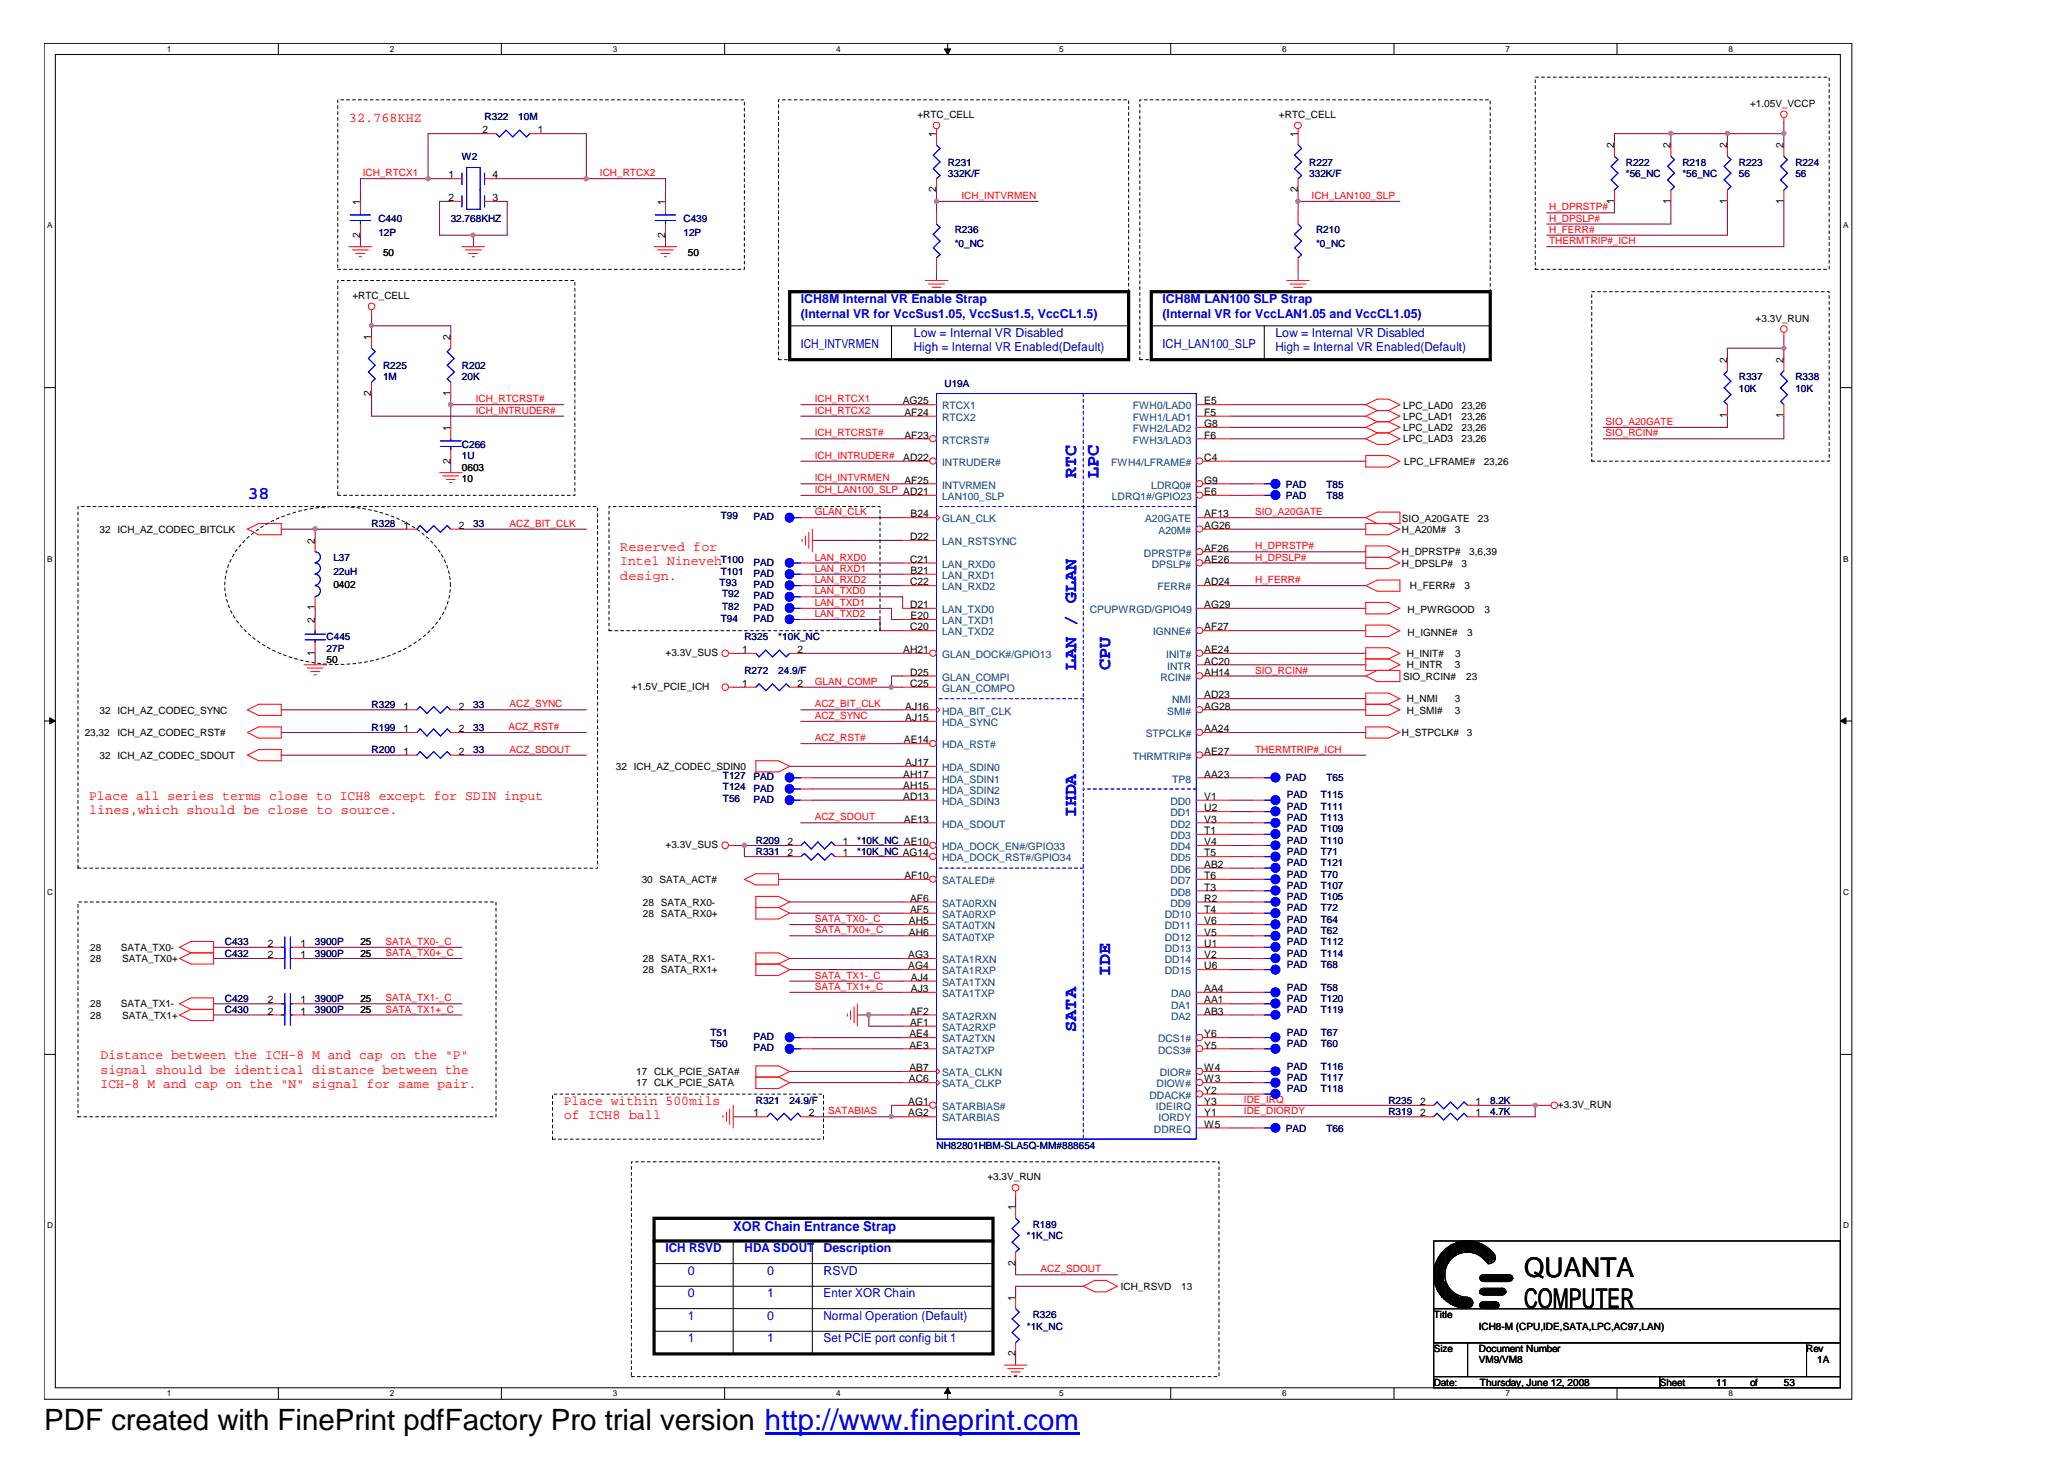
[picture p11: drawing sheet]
<svg xmlns="http://www.w3.org/2000/svg" width="297mm" height="210mm" viewBox="0 0 297 210" stroke-linecap="round" stroke-linejoin="round" font-family="sans-serif">
<defs><g id="words">
<text font-size="4.2" x="6.3" y="205.7">PDF created with FinePrint pdfFactory Pro trial version http://www.fineprint.com</text>
<g font-size="3.9">
<text x="219.3" y="183.7">QUANTA</text>
<text x="219.3" y="188.1">COMPUTER</text>
</g>
<g font-size="2.6" fill="#00f">
<text x="35.6" y="71.7">38</text>
<text x="154.9" y="68.8" transform="rotate(-90 154.9 68.8)">RTC</text>
<text x="158.1" y="68.8" transform="rotate(-90 158.1 68.8)">LPC</text>
<text x="154.9" y="96.4" transform="rotate(-90 154.9 96.4)">LAN / GLAN</text>
<text x="159.7" y="96.4" transform="rotate(-90 159.7 96.4)">CPU</text>
<text x="154.9" y="117.6" transform="rotate(-90 154.9 117.6)">IHDA</text>
<text x="159.7" y="140.3" transform="rotate(-90 159.7 140.3)">IDE</text>
<text x="154.9" y="148.5" transform="rotate(-90 154.9 148.5)">SATA</text>
</g>
<g font-size="1.9" fill="#f00">
<text x="50.2" y="17.5">32.768KHZ</text>
<text x="89.2" y="79.3">Reserved for</text>
<text x="89.2" y="81.3">Intel Nineveh</text>
<text x="89.2" y="83.4">design.</text>
<text x="12.8" y="115">Place all series terms close to ICH8 except for SDIN input</text>
<text x="12.8" y="117.1">lines,which should be close to source.</text>
<text x="14.5" y="152.4">Distance between the ICH-8 M and cap on the &quot;P&quot;</text>
<text x="14.5" y="154.5">signal should be identical distance between the</text>
<text x="14.5" y="156.6">ICH-8 M and cap on the &quot;N&quot; signal for same pair.</text>
<text x="81.1" y="158.9">Place within 500mils</text>
<text x="81.1" y="161">of ICH8 ball</text>
</g>
<text font-size="1.9" fill="#00f" x="105.5" y="177.1">XOR Chain Entrance Strap</text>
<g font-size="1.8" fill="#00f">
<text x="115.2" y="43.6">ICH8M Internal VR Enable Strap</text>
<text x="115.2" y="45.7">(Internal VR for VccSus1.05, VccSus1.5, VccCL1.5)</text>
<text x="167.3" y="43.6">ICH8M LAN100 SLP Strap</text>
<text x="167.3" y="45.7">(Internal VR for VccLAN1.05 and VccCL1.05)</text>
<text x="115.2" y="50.1">ICH_INTVRMEN</text>
<text x="131.5" y="48.5">Low = Internal VR Disabled</text>
<text x="131.5" y="50.5">High = Internal VR Enabled(Default)</text>
<text x="167.3" y="50.1">ICH_LAN100_SLP</text>
<text x="183.5" y="48.5">Low = Internal VR Disabled</text>
<text x="183.5" y="50.5">High = Internal VR Enabled(Default)</text>
<text x="95.8" y="180.2">ICH RSVD</text>
<text x="99" y="183.4">0</text>
<text x="107.1" y="180.2">HDA SDOUT</text>
<text x="110.4" y="183.4">0</text>
<text x="118.5" y="180.2">Description</text>
<text x="118.5" y="183.4">RSVD</text>
<text x="99" y="186.7">0</text>
<text x="99" y="189.9">1</text>
<text x="110.4" y="189.9">0</text>
<text x="110.4" y="186.7">1</text>
<text x="118.5" y="186.7">Enter XOR Chain</text>
<text x="118.5" y="189.9">Normal Operation (Default)</text>
<text x="99" y="193.1">1</text>
<text x="110.4" y="193.1">1</text>
<text x="118.5" y="193.1">Set PCIE port config bit 1</text>
</g>
<g font-size="1.5">
<text x="69.4" y="19.2">2</text>
<text x="77.4" y="19.2">1</text>
<text x="134.7" y="19.7" transform="rotate(-90 134.7 19.7)">1</text>
<text x="186.7" y="19.7" transform="rotate(-90 186.7 19.7)">1</text>
<text x="232.2" y="21.4" transform="rotate(-90 232.2 21.4)">2</text>
<text x="240.4" y="21.4" transform="rotate(-90 240.4 21.4)">2</text>
<text x="248.5" y="21.4" transform="rotate(-90 248.5 21.4)">2</text>
<text x="256.6" y="21.4" transform="rotate(-90 256.6 21.4)">2</text>
<text x="51.8" y="29.5" transform="rotate(-90 51.8 29.5)">1</text>
<text x="64.5" y="25.7">1</text>
<text x="64.5" y="28.9">2</text>
<text x="70.9" y="25.7">4</text>
<text x="70.9" y="28.9">3</text>
<text x="95.7" y="29.5" transform="rotate(-90 95.7 29.5)">1</text>
<text x="134.7" y="27.7" transform="rotate(-90 134.7 27.7)">2</text>
<text x="186.7" y="27.7" transform="rotate(-90 186.7 27.7)">2</text>
<text x="232.2" y="29.3" transform="rotate(-90 232.2 29.3)">1</text>
<text x="240.4" y="29.3" transform="rotate(-90 240.4 29.3)">1</text>
<text x="248.5" y="29.3" transform="rotate(-90 248.5 29.3)">1</text>
<text x="256.6" y="29.3" transform="rotate(-90 256.6 29.3)">1</text>
<text x="51.8" y="34.2" transform="rotate(-90 51.8 34.2)">2</text>
<text x="95.7" y="34.2" transform="rotate(-90 95.7 34.2)">2</text>
<text x="53.4" y="49" transform="rotate(-90 53.4 49)">1</text>
<text x="64.8" y="49" transform="rotate(-90 64.8 49)">2</text>
<text x="248.5" y="52.2" transform="rotate(-90 248.5 52.2)">2</text>
<text x="256.6" y="52.2" transform="rotate(-90 256.6 52.2)">2</text>
<text x="53.4" y="57" transform="rotate(-90 53.4 57)">2</text>
<text x="64.8" y="57" transform="rotate(-90 64.8 57)">1</text>
<text x="129.9" y="58.2">AG25</text>
<text x="130.1" y="59.8">AF24</text>
<text x="173.3" y="58.2">E5</text>
<text x="173.3" y="59.8">F5</text>
<text x="64.8" y="62" transform="rotate(-90 64.8 62)">1</text>
<text x="130.1" y="63.1">AF23</text>
<text x="173.3" y="61.4">G8</text>
<text x="173.3" y="63.1">F6</text>
<text x="248.5" y="60.2" transform="rotate(-90 248.5 60.2)">1</text>
<text x="256.6" y="60.2" transform="rotate(-90 256.6 60.2)">1</text>
<text x="64.8" y="66.7" transform="rotate(-90 64.8 66.7)">2</text>
<text x="130" y="66.3">AD22</text>
<text x="130.1" y="69.6">AF25</text>
<text x="173.3" y="66.3">C4</text>
<text x="173.3" y="69.6">G9</text>
<text x="173.3" y="71.2">E6</text>
<text x="58" y="76.1">1</text>
<text x="66" y="76.1">2</text>
<text x="130.9" y="77.7">D22</text>
<text x="131" y="74.4">B24</text>
<text x="173.3" y="74.4">AF13</text>
<text x="173.3" y="76.1">AG26</text>
<text x="45.3" y="78.2" transform="rotate(-90 45.3 78.2)">2</text>
<text x="130.9" y="81">C21</text>
<text x="131" y="82.6">B21</text>
<text x="173.3" y="81">AE26</text>
<text x="173.3" y="79.3">AF26</text>
<text x="45.3" y="89.6" transform="rotate(-90 45.3 89.6)">2</text>
<text x="45.3" y="87.8" transform="rotate(-90 45.3 87.8)">1</text>
<text x="130.9" y="84.2">C22</text>
<text x="130.9" y="87.5">D21</text>
<text x="131" y="89.1">E20</text>
<text x="173.3" y="84.2">AD24</text>
<text x="173.3" y="87.5">AG29</text>
<text x="45.3" y="94.3" transform="rotate(-90 45.3 94.3)">1</text>
<text x="106.8" y="94">1</text>
<text x="114.8" y="94">2</text>
<text x="130" y="94">AH21</text>
<text x="130.9" y="90.7">C20</text>
<text x="173.3" y="90.7">AF27</text>
<text x="173.3" y="94">AE24</text>
<text x="173.3" y="95.6">AC20</text>
<text x="106.8" y="98.8">1</text>
<text x="114.8" y="98.8">2</text>
<text x="130.9" y="98.8">C25</text>
<text x="130.9" y="97.2">D25</text>
<text x="173.3" y="100.5">AD23</text>
<text x="173.3" y="97.2">AH14</text>
<text x="58" y="105.3">1</text>
<text x="58" y="102.1">1</text>
<text x="66" y="105.3">2</text>
<text x="66" y="102.1">2</text>
<text x="130" y="106.9">AE14</text>
<text x="130.3" y="102.1">AJ16</text>
<text x="130.3" y="103.7">AJ15</text>
<text x="173.3" y="102.1">AG28</text>
<text x="173.3" y="105.3">AA24</text>
<text x="58" y="108.6">1</text>
<text x="66" y="108.6">2</text>
<text x="130" y="111.9">AH17</text>
<text x="130" y="113.5">AH15</text>
<text x="130.3" y="110.2">AJ17</text>
<text x="173.3" y="111.9">AA23</text>
<text x="173.3" y="108.6">AE27</text>
<text x="130" y="115.1">AD13</text>
<text x="130" y="118.3">AE13</text>
<text x="173.3" y="115.1">V1</text>
<text x="173.3" y="116.7">U2</text>
<text x="173.3" y="118.3">V3</text>
<text x="173.3" y="120">T1</text>
<text x="113.3" y="123.2">2</text>
<text x="113.3" y="121.6">2</text>
<text x="121.3" y="123.2">1</text>
<text x="121.3" y="121.6">1</text>
<text x="173.3" y="121.6">V4</text>
<text x="173.3" y="123.2">T5</text>
<text x="173.3" y="124.9">AB2</text>
<text x="130.1" y="126.5">AF10</text>
<text x="130.9" y="129.7">AF6</text>
<text x="130.9" y="131.3">AF5</text>
<text x="173.3" y="126.5">T6</text>
<text x="173.3" y="128.1">T3</text>
<text x="173.3" y="129.7">R2</text>
<text x="173.3" y="131.3">T4</text>
<text x="38.5" y="136.2">2</text>
<text x="38.5" y="137.9">2</text>
<text x="43.2" y="136.2">1</text>
<text x="43.2" y="137.9">1</text>
<text x="130.7" y="137.9">AG3</text>
<text x="130.8" y="133">AH5</text>
<text x="130.8" y="134.6">AH6</text>
<text x="173.3" y="133">V6</text>
<text x="173.3" y="134.6">V5</text>
<text x="173.3" y="136.2">U1</text>
<text x="173.3" y="137.9">V2</text>
<text x="130.7" y="139.5">AG4</text>
<text x="131.1" y="141.1">AJ4</text>
<text x="131.1" y="142.7">AJ3</text>
<text x="173.3" y="139.5">U6</text>
<text x="173.3" y="142.7">AA4</text>
<text x="38.5" y="144.4">2</text>
<text x="38.5" y="146">2</text>
<text x="43.2" y="144.4">1</text>
<text x="43.2" y="146">1</text>
<text x="130.9" y="149.2">AE4</text>
<text x="130.9" y="146">AF2</text>
<text x="130.9" y="147.6">AF1</text>
<text x="173.3" y="144.4">AA1</text>
<text x="173.3" y="146">AB3</text>
<text x="173.3" y="149.2">Y6</text>
<text x="130.8" y="155.7">AC6</text>
<text x="130.9" y="154.1">AB7</text>
<text x="130.9" y="150.8">AE3</text>
<text x="173.3" y="150.8">Y5</text>
<text x="173.3" y="155.7">W3</text>
<text x="173.3" y="154.1">W4</text>
<text x="108.4" y="160.6">1</text>
<text x="116.4" y="160.6">2</text>
<text x="130.7" y="159">AG1</text>
<text x="130.7" y="160.6">AG2</text>
<text x="173.3" y="160.6">Y1</text>
<text x="173.3" y="159">Y3</text>
<text x="173.3" y="157.4">Y2</text>
<text x="204.3" y="159">2</text>
<text x="204.3" y="160.6">2</text>
<text x="212.3" y="159">1</text>
<text x="212.3" y="160.6">1</text>
<text x="173.3" y="162.2">W5</text>
<text x="146.1" y="174.1" transform="rotate(-90 146.1 174.1)">1</text>
<text x="146.1" y="182.1" transform="rotate(-90 146.1 182.1)">2</text>
<text x="146.1" y="187.1" transform="rotate(-90 146.1 187.1)">1</text>
<text x="146.1" y="195.1" transform="rotate(-90 146.1 195.1)">2</text>
</g>
<g font-size="1.5" fill="#004080">
<text x="135.6" y="58.9">RTCX1</text>
<text x="163" y="58.9">FWH0/LAD0</text>
<text x="135.6" y="60.6">RTCX2</text>
<text x="135.6" y="63.8">RTCRST#</text>
<text x="163" y="60.6">FWH1/LAD1</text>
<text x="163" y="62.2">FWH2/LAD2</text>
<text x="163" y="63.8">FWH3/LAD3</text>
<text x="135.6" y="70.3">INTVRMEN</text>
<text x="135.6" y="67">INTRUDER#</text>
<text x="135.6" y="71.9">LAN100_SLP</text>
<text x="159.9" y="67">FWH4/LFRAME#</text>
<text x="160" y="71.9">LDRQ1#/GPIO23</text>
<text x="165.7" y="70.3">LDRQ0#</text>
<text x="135.6" y="75.2">GLAN_CLK</text>
<text x="164.8" y="75.2">A20GATE</text>
<text x="166.7" y="76.8">A20M#</text>
<text x="135.6" y="78.4">LAN_RSTSYNC</text>
<text x="135.6" y="81.7">LAN_RXD0</text>
<text x="135.6" y="83.3">LAN_RXD1</text>
<text x="164.6" y="80.1">DPRSTP#</text>
<text x="165.7" y="81.7">DPSLP#</text>
<text x="135.6" y="84.9">LAN_RXD2</text>
<text x="135.6" y="88.2">LAN_TXD0</text>
<text x="135.6" y="89.8">LAN_TXD1</text>
<text x="156.8" y="88.2">CPUPWRGD/GPIO49</text>
<text x="166.5" y="84.9">FERR#</text>
<text x="135.6" y="91.4">LAN_TXD2</text>
<text x="135.6" y="94.7">GLAN_DOCK#/GPIO13</text>
<text x="165.9" y="91.4">IGNNE#</text>
<text x="167.8" y="94.7">INIT#</text>
<text x="135.6" y="99.5">GLAN_COMPO</text>
<text x="135.6" y="97.9">GLAN_COMPI</text>
<text x="167" y="97.9">RCIN#</text>
<text x="167.9" y="96.3">INTR</text>
<text x="168.7" y="101.2">NMI</text>
<text x="135.6" y="102.8">HDA_BIT_CLK</text>
<text x="135.6" y="104.5">HDA_SYNC</text>
<text x="135.6" y="107.7">HDA_RST#</text>
<text x="164.8" y="106.1">STPCLK#</text>
<text x="167.9" y="102.8">SMI#</text>
<text x="135.6" y="110.9">HDA_SDIN0</text>
<text x="135.6" y="112.6">HDA_SDIN1</text>
<text x="163" y="109.3">THRMTRIP#</text>
<text x="168.7" y="112.6">TP8</text>
<text x="135.6" y="114.2">HDA_SDIN2</text>
<text x="135.6" y="119.1">HDA_SDOUT</text>
<text x="135.6" y="115.8">HDA_SDIN3</text>
<text x="168.4" y="115.8">DD0</text>
<text x="168.4" y="117.4">DD1</text>
<text x="168.4" y="119.1">DD2</text>
<text x="135.6" y="122.3">HDA_DOCK_EN#/GPIO33</text>
<text x="135.6" y="123.9">HDA_DOCK_RST#/GPIO34</text>
<text x="168.4" y="120.7">DD3</text>
<text x="168.4" y="122.3">DD4</text>
<text x="168.4" y="123.9">DD5</text>
<text x="168.4" y="125.6">DD6</text>
<text x="135.6" y="127.2">SATALED#</text>
<text x="135.6" y="130.4">SATA0RXN</text>
<text x="168.4" y="127.2">DD7</text>
<text x="168.4" y="128.8">DD8</text>
<text x="168.4" y="130.4">DD9</text>
<text x="135.6" y="132.1">SATA0RXP</text>
<text x="135.6" y="133.7">SATA0TXN</text>
<text x="135.6" y="135.3">SATA0TXP</text>
<text x="167.6" y="132.1">DD10</text>
<text x="167.6" y="133.7">DD11</text>
<text x="167.6" y="135.3">DD12</text>
<text x="167.6" y="137">DD13</text>
<text x="135.6" y="138.6">SATA1RXN</text>
<text x="135.6" y="140.2">SATA1RXP</text>
<text x="135.6" y="141.8">SATA1TXN</text>
<text x="135.6" y="143.4">SATA1TXP</text>
<text x="167.6" y="138.6">DD14</text>
<text x="167.6" y="140.2">DD15</text>
<text x="168.5" y="143.4">DA0</text>
<text x="135.6" y="150">SATA2TXN</text>
<text x="135.6" y="146.7">SATA2RXN</text>
<text x="135.6" y="148.3">SATA2RXP</text>
<text x="166.6" y="150">DCS1#</text>
<text x="168.5" y="145.1">DA1</text>
<text x="168.5" y="146.7">DA2</text>
<text x="135.6" y="154.8">SATA_CLKN</text>
<text x="135.6" y="151.6">SATA2TXP</text>
<text x="166.6" y="151.6">DCS3#</text>
<text x="166.9" y="154.8">DIOR#</text>
<text x="135.6" y="156.4">SATA_CLKP</text>
<text x="135.6" y="159.7">SATARBIAS#</text>
<text x="135.6" y="161.3">SATARBIAS</text>
<text x="165.4" y="158.1">DDACK#</text>
<text x="166.3" y="159.7">IDEIRQ</text>
<text x="166.4" y="156.4">DIOW#</text>
<text x="166.7" y="161.3">IORDY</text>
<text x="166" y="163">DDREQ</text>
</g>
<g font-size="1.4" fill="#000080">
<text x="69.7" y="17.3">R322</text>
<text x="74.6" y="17.3">10M</text>
<text x="66.5" y="23">W2</text>
<text x="136.4" y="23.8">R231</text>
<text x="188.4" y="23.8">R227</text>
<text x="233.9" y="23.8">R222</text>
<text x="242.1" y="23.8">R218</text>
<text x="250.2" y="23.8">R223</text>
<text x="258.3" y="23.8">R224</text>
<text x="136.4" y="25.5">332K/F</text>
<text x="188.4" y="25.5">332K/F</text>
<text x="233.9" y="25.5">*56_NC</text>
<text x="242.1" y="25.5">*56_NC</text>
<text x="250.2" y="25.5">56</text>
<text x="258.3" y="25.5">56</text>
<text x="54.4" y="32">C440</text>
<text x="54.4" y="33.9">12P</text>
<text x="64.9" y="32">32.768KHZ</text>
<text x="98.3" y="32">C439</text>
<text x="98.3" y="33.9">12P</text>
<text x="137.4" y="33.6">R236</text>
<text x="137.4" y="35.5">*0_NC</text>
<text x="189.4" y="33.6">R210</text>
<text x="189.4" y="35.5">*0_NC</text>
<text x="55.1" y="53.1">R225</text>
<text x="66.5" y="53.1">R202</text>
<text x="55.1" y="54.7">1M</text>
<text x="66.5" y="54.7">20K</text>
<text x="135.9" y="55.7">U19A</text>
<text x="250.2" y="54.7">R337</text>
<text x="250.2" y="56.4">10K</text>
<text x="258.3" y="54.7">R338</text>
<text x="258.3" y="56.4">10K</text>
<text x="66.5" y="64.5">C266</text>
<text x="66.5" y="66.1">1U</text>
<text x="185" y="70.2">PAD</text>
<text x="185" y="71.8">PAD</text>
<text x="190.8" y="70.2">T85</text>
<text x="190.8" y="71.8">T88</text>
<text x="53.5" y="75.8">R328</text>
<text x="68.1" y="75.8">33</text>
<text x="103.7" y="74.7">T99</text>
<text x="108.4" y="74.9">PAD</text>
<text x="48" y="80.7">L37</text>
<text x="48" y="82.7">22uH</text>
<text x="103.7" y="82.7">T101</text>
<text x="103.7" y="81">T100</text>
<text x="108.4" y="83">PAD</text>
<text x="108.4" y="81.4">PAD</text>
<text x="103.5" y="84.3">T93</text>
<text x="103.7" y="89.5">T94</text>
<text x="103.9" y="85.9">T92</text>
<text x="103.9" y="87.7">T82</text>
<text x="108.4" y="89.5">PAD</text>
<text x="108.4" y="84.6">PAD</text>
<text x="108.4" y="86.2">PAD</text>
<text x="108.4" y="87.9">PAD</text>
<text x="47" y="92.1">C445</text>
<text x="47" y="93.7">27P</text>
<text x="107.1" y="92.1">R325</text>
<text x="112" y="92.1">*10K_NC</text>
<text x="53.5" y="101.9">R329</text>
<text x="68.1" y="101.9">33</text>
<text x="107.1" y="97">R272</text>
<text x="112" y="97">24.9/F</text>
<text x="53.5" y="105.1">R199</text>
<text x="68.1" y="105.1">33</text>
<text x="53.5" y="108.3">R200</text>
<text x="68.1" y="108.3">33</text>
<text x="104" y="112.1">T127</text>
<text x="104" y="113.7">T124</text>
<text x="108.4" y="112.3">PAD</text>
<text x="108.4" y="113.9">PAD</text>
<text x="185" y="112.4">PAD</text>
<text x="190.8" y="112.4">T65</text>
<text x="104" y="115.4">T56</text>
<text x="108.4" y="115.5">PAD</text>
<text x="185.2" y="118.1">PAD</text>
<text x="185.2" y="119.7">PAD</text>
<text x="185.2" y="116.5">PAD</text>
<text x="185.2" y="114.9">PAD</text>
<text x="190" y="118.1">T113</text>
<text x="190" y="119.7">T109</text>
<text x="190" y="116.5">T111</text>
<text x="190" y="114.9">T115</text>
<text x="108.8" y="123">R331</text>
<text x="108.8" y="121.4">R209</text>
<text x="123.3" y="123">*10K_NC AG14</text>
<text x="123.3" y="121.4">*10K_NC AE10</text>
<text x="185.2" y="121.4">PAD</text>
<text x="185.2" y="124.6">PAD</text>
<text x="185.2" y="123">PAD</text>
<text x="190" y="121.4">T110</text>
<text x="190" y="124.6">T121</text>
<text x="190" y="123">T71</text>
<text x="185.2" y="127.9">PAD</text>
<text x="185.2" y="129.5">PAD</text>
<text x="185.2" y="126.3">PAD</text>
<text x="185.2" y="131.1">PAD</text>
<text x="190" y="127.9">T107</text>
<text x="190" y="129.5">T105</text>
<text x="190" y="126.3">T70</text>
<text x="190" y="131.1">T72</text>
<text x="32.3" y="136">C433</text>
<text x="32.3" y="137.6">C432</text>
<text x="45.3" y="136">3900P</text>
<text x="45.3" y="137.6">3900P</text>
<text x="185.2" y="136">PAD</text>
<text x="185.2" y="137.6">PAD</text>
<text x="185.2" y="134.4">PAD</text>
<text x="185.2" y="132.7">PAD</text>
<text x="190" y="136">T112</text>
<text x="190" y="137.6">T114</text>
<text x="190" y="134.4">T62</text>
<text x="190" y="132.7">T64</text>
<text x="185.2" y="139.2">PAD</text>
<text x="185.2" y="142.5">PAD</text>
<text x="190" y="139.2">T68</text>
<text x="190" y="142.5">T58</text>
<text x="32.3" y="144.1">C429</text>
<text x="32.3" y="145.8">C430</text>
<text x="45.3" y="144.1">3900P</text>
<text x="45.3" y="145.8">3900P</text>
<text x="102.2" y="149">T51</text>
<text x="108.4" y="149.7">PAD</text>
<text x="185.2" y="145.8">PAD</text>
<text x="185.2" y="149">PAD</text>
<text x="185.2" y="144.1">PAD</text>
<text x="190" y="145.8">T119</text>
<text x="190" y="149">T67</text>
<text x="190" y="144.1">T120</text>
<text x="102.2" y="150.6">T50</text>
<text x="108.4" y="151.3">PAD</text>
<text x="185.2" y="153.9">PAD</text>
<text x="185.2" y="155.5">PAD</text>
<text x="185.2" y="150.6">PAD</text>
<text x="190" y="153.9">T116</text>
<text x="190" y="155.5">T117</text>
<text x="190" y="150.6">T60</text>
<text x="108.8" y="158.8">R321</text>
<text x="113.6" y="158.8">24.9/F</text>
<text x="185.2" y="157.1">PAD</text>
<text x="190" y="157.1">T118</text>
<text x="199.8" y="158.8">R235</text>
<text x="199.8" y="160.4">R319</text>
<text x="214.4" y="158.8">8.2K</text>
<text x="214.4" y="160.4">4.7K</text>
<text x="134.7" y="165.2">NH82801HBM-SLA5Q-MM#888654</text>
<text x="185" y="162.8">PAD</text>
<text x="190.8" y="162.8">T66</text>
<text x="147.7" y="178.3">*1K_NC</text>
<text x="148.6" y="176.6">R189</text>
<text x="147.7" y="191.3">*1K_NC</text>
<text x="148.6" y="189.6">R326</text>
</g>
<g font-size="1.4">
<text x="132" y="17">+RTC_CELL</text>
<text x="184" y="17">+RTC_CELL</text>
<text x="251.8" y="15.4">+1.05V_VCCP</text>
<text x="55.1" y="36.8">50</text>
<text x="99" y="36.8">50</text>
<text x="50.7" y="43">+RTC_CELL</text>
<text x="252.6" y="46.3">+3.3V_RUN</text>
<text x="201.9" y="58.8">LPC_LAD0</text>
<text x="210.3" y="58.8">23,26</text>
<text x="201.9" y="63.6">LPC_LAD3</text>
<text x="201.9" y="60.4">LPC_LAD1</text>
<text x="201.9" y="62">LPC_LAD2</text>
<text x="210.3" y="63.6">23,26</text>
<text x="210.3" y="60.4">23,26</text>
<text x="210.3" y="62">23,26</text>
<text x="66.5" y="69.4">10</text>
<text x="66.5" y="67.7">0603</text>
<text x="202.1" y="66.9">LPC_LFRAME#</text>
<text x="213.5" y="66.9">23,26</text>
<text x="14.3" y="76.7">32 ICH_AZ_CODEC_BITCLK</text>
<text x="201.7" y="75">SIO_A20GATE</text>
<text x="201.7" y="76.7">H_A20M#</text>
<text x="209.3" y="76.7">3</text>
<text x="212.6" y="75">23</text>
<text x="201.7" y="81.5">H_DPSLP#</text>
<text x="201.7" y="79.9">H_DPRSTP#</text>
<text x="210.3" y="81.5">3</text>
<text x="211.4" y="79.9">3,6,39</text>
<text x="48" y="84.6">0402</text>
<text x="202.5" y="88.2">H_PWRGOOD</text>
<text x="202.9" y="84.8">H_FERR#</text>
<text x="210.7" y="84.8">3</text>
<text x="213.6" y="88.2">3</text>
<text x="47" y="95.3">50</text>
<text x="95.8" y="94.4">+3.3V_SUS</text>
<text x="202.4" y="94.5">H_INIT#</text>
<text x="202.5" y="91.5">H_IGNNE#</text>
<text x="209.4" y="94.5">3</text>
<text x="211.1" y="91.5">3</text>
<text x="90.8" y="99.2">+1.5V_PCIE_ICH</text>
<text x="201.9" y="97.8">SIO_RCIN#</text>
<text x="202.4" y="96.2">H_INTR</text>
<text x="202.4" y="101.1">H_NMI</text>
<text x="209.3" y="101.1">3</text>
<text x="209.3" y="96.2">3</text>
<text x="211" y="97.8">23</text>
<text x="12.2" y="105.9">23,32</text>
<text x="14.3" y="102.7">32 ICH_AZ_CODEC_SYNC</text>
<text x="16.9" y="105.9">ICH_AZ_CODEC_RST#</text>
<text x="201.7" y="105.9">H_STPCLK#</text>
<text x="202.4" y="102.7">H_SMI#</text>
<text x="209.3" y="102.7">3</text>
<text x="211.1" y="105.9">3</text>
<text x="14.3" y="109.2">32 ICH_AZ_CODEC_SDOUT</text>
<text x="88.6" y="110.8">32 ICH_AZ_CODEC_SDIN0</text>
<text x="95.8" y="122">+3.3V_SUS</text>
<text x="92.3" y="127.1">30 SATA_ACT#</text>
<text x="92.5" y="130.3">28 SATA_RX0-</text>
<text x="92.5" y="131.9">28 SATA_RX0+</text>
<text x="13" y="136.8">28</text>
<text x="17.4" y="136.8">SATA_TX0-</text>
<text x="51.9" y="136">25</text>
<text x="51.9" y="137.6">25</text>
<text x="13" y="138.4">28</text>
<text x="17.6" y="138.4">SATA_TX0+</text>
<text x="92.5" y="138.4">28 SATA_RX1-</text>
<text x="92.5" y="140.1">28 SATA_RX1+</text>
<text x="13" y="144.9">28</text>
<text x="13" y="146.6">28</text>
<text x="17.4" y="144.9">SATA_TX1-</text>
<text x="17.6" y="146.6">SATA_TX1+</text>
<text x="51.9" y="144.1">25</text>
<text x="51.9" y="145.8">25</text>
<text x="91.5" y="154.7">17 CLK_PCIE_SATA#</text>
<text x="91.5" y="156.3">17 CLK_PCIE_SATA</text>
<text x="224.2" y="159.4">+3.3V_RUN</text>
<text x="142.1" y="169.8">+3.3V_RUN</text>
<text x="161.2" y="185.6">ICH_RSVD</text>
<text x="169.9" y="185.6">13</text>
<text x="206.3" y="189.6">Title</text>
<text x="212.8" y="191.3">ICH8-M (CPU,IDE,SATA,LPC,AC97,LAN)</text>
<text x="206.3" y="194.5">Size</text>
<text x="212.8" y="196.1">VM9/VM8</text>
<text x="212.8" y="194.5">Document Number</text>
<text x="259.9" y="194.5">Rev</text>
<text x="261.5" y="196.1">1A</text>
<text x="206.3" y="199.4">Date:</text>
<text x="212.9" y="199.4">Thursday, June 12, 2008</text>
<text x="238.8" y="199.4">Sheet</text>
<text x="246.9" y="199.4">11</text>
<text x="251.8" y="199.4">of</text>
<text x="256.7" y="199.4">53</text>
</g>
<g font-size="1.4" fill="#f00">
<text x="52.2" y="25.4">ICH_RTCX1</text>
<text x="86.3" y="25.4">ICH_RTCX2</text>
<text x="138.3" y="28.6">ICH_INTVRMEN</text>
<text x="188.7" y="28.6">ICH_LAN100_SLP</text>
<text x="222.9" y="33.5">H_FERR#</text>
<text x="222.9" y="31.9">H_DPSLP#</text>
<text x="222.9" y="30.3">H_DPRSTP#</text>
<text x="222.9" y="35.2">THERMTRIP#_ICH</text>
<text x="68.5" y="59.5">ICH_INTRUDER#</text>
<text x="68.5" y="57.9">ICH_RTCRST#</text>
<text x="117.2" y="59.5">ICH_RTCX2</text>
<text x="117.2" y="57.9">ICH_RTCX1</text>
<text x="117.2" y="62.8">ICH_RTCRST#</text>
<text x="231" y="61.1">SIO_A20GATE</text>
<text x="231" y="62.8">SIO_RCIN#</text>
<text x="117.2" y="66">ICH_INTRUDER#</text>
<text x="117.2" y="69.3">ICH_INTVRMEN</text>
<text x="117.2" y="70.9">ICH_LAN100_SLP AD21</text>
<text x="73.3" y="75.8">ACZ_BIT_CLK</text>
<text x="117.2" y="74.1">GLAN_CLK</text>
<text x="180.6" y="74.1">SIO_A20GATE</text>
<text x="117.2" y="80.7">LAN_RXD0</text>
<text x="117.2" y="82.3">LAN_RXD1</text>
<text x="117.2" y="83.9">LAN_RXD2</text>
<text x="180.6" y="79.1">H_DPRSTP#</text>
<text x="180.6" y="83.9">H_FERR#</text>
<text x="180.6" y="80.7">H_DPSLP#</text>
<text x="117.2" y="85.5">LAN_TXD0</text>
<text x="117.2" y="87.2">LAN_TXD1</text>
<text x="117.2" y="88.8">LAN_TXD2</text>
<text x="73.3" y="101.8">ACZ_SYNC</text>
<text x="117.2" y="101.8">ACZ_BIT_CLK</text>
<text x="117.2" y="98.5">GLAN_COMP</text>
<text x="180.6" y="96.9">SIO_RCIN#</text>
<text x="73.2" y="105">ACZ_RST#</text>
<text x="117.2" y="103.4">ACZ_SYNC</text>
<text x="117.2" y="106.7">ACZ_RST#</text>
<text x="73.3" y="108.3">ACZ_SDOUT</text>
<text x="180.6" y="108.3">THERMTRIP#_ICH</text>
<text x="117.2" y="118">ACZ_SDOUT</text>
<text x="55.5" y="135.9">SATA_TX0-_C</text>
<text x="55.5" y="137.6">SATA_TX0+_C</text>
<text x="117.2" y="132.7">SATA_TX0-_C</text>
<text x="117.2" y="134.3">SATA_TX0+_C</text>
<text x="117.2" y="140.8">SATA_TX1-_C</text>
<text x="117.2" y="142.4">SATA_TX1+_C</text>
<text x="55.5" y="144.1">SATA_TX1-_C</text>
<text x="55.5" y="145.7">SATA_TX1+_C</text>
<text x="119.2" y="160.3">SATABIAS</text>
<text x="179" y="160.3">IDE_DIORDY</text>
<text x="179" y="158.7">IDE_IRQ</text>
<text x="149.7" y="183.1">ACZ_SDOUT</text>
</g>
<g font-size="1.2">
<text x="24" y="7.5">1</text>
<text x="56.1" y="7.5">2</text>
<text x="88.2" y="7.5">3</text>
<text x="120.3" y="7.5">4</text>
<text x="152.4" y="7.5">5</text>
<text x="184.5" y="7.5">6</text>
<text x="216.6" y="7.5">7</text>
<text x="248.7" y="7.5">8</text>
<text x="6.8" y="32.9">A</text>
<text x="265.2" y="32.9">A</text>
<text x="6.8" y="80.8">B</text>
<text x="265.2" y="80.8">B</text>
<text x="6.8" y="128.7">C</text>
<text x="265.2" y="128.7">C</text>
<text x="6.8" y="176.7">D</text>
<text x="265.2" y="176.7">D</text>
<text x="24" y="200.9">1</text>
<text x="56.1" y="200.9">2</text>
<text x="88.2" y="200.9">3</text>
<text x="120.3" y="200.9">4</text>
<text x="152.4" y="200.9">5</text>
<text x="184.5" y="200.9">6</text>
<text x="216.6" y="200.9">7</text>
<text x="248.7" y="200.9">8</text>
</g>
</g></defs>
<g fill="none" stroke="#000" stroke-width=".14">
<path d="M6.3 6.2h260.1v195.1h-260.1zM8 7.8h256.8v191.9h-256.8zM40 6.2v1.6M72.1 6.2v1.6M104.3 6.2v1.6M136.4 6.2v1.6M168.4 6.2v1.6M200.6 6.2v1.6M232.7 6.2v1.6M6.3 55.8h1.7M113.6 46.9h48.8M128.3 46.9v4.8"/>
<path d="M165.7 46.9h48.7M181.9 46.9v4.8M264.8 55.8h1.6M6.3 103.7h1.7M264.8 103.7h1.6M6.3 151.7h1.7M264.8 151.7h1.6M105.5 178.5v16.3M116.9 178.5v16.3M206.3 178.5h58.5v9.8h-58.5zM207.9 179.8v2.8l.2-.5v-2.3l.1-.1v2.1l.2-.2v-2.1l.2-.2v2l.1-.2v-1.9h.2v1.8l.1-.2v-1.6l.2-.2v1.7l.2-.2v-1.5l.1-.1v1.6M209.7 178.9l.1-.2v1.6l-.1-.2z"/>
<path d="M209.8 179.9l1.4-.2a3.6 3.6 0 0 1 3.1 1.8M209.8 179.7l1.4-.2a3.8 3.8 0 0 1 3.4 2.2M209.8 179.5l1.4-.2a4 4 0 0 1 3.6 2.3M209.8 179.4l1.4-.2a4.2 4.2 0 0 1 3.6 2.1M209.8 179.2l1.4-.2a4.3 4.3 0 0 1 3.8 2.3M209.8 178.9l1.4-.2a4.6 4.6 0 0 1 3.9 2.3M210 179l1.2-.1a4.6 4.6 0 0 1 3.9 2.3M210 178.9v1.2M211.2 178.5a4.8 4.8 0 0 1 3.7 1.9M211.2 178.5a4.8 4.8 0 0 0-4.9 4.9 4.8 4.8 0 0 0 4.9 4.8M211.2 178.5l-1.6 .2M40 199.7v1.6"/>
<path d="M72.1 199.7v1.6M94.1 188.3h48.8M94.1 181.8h48.8M94.1 185.1h48.8M94.1 191.5h48.8M104.3 199.7v1.6M136.4 199.7v1.6M168.4 199.7v1.6M200.6 199.7v1.6M206.3 188.3h58.5v4.9h-58.5zM206.3 193.2h4.9v4.8h-4.9zM206.3 198h32.5v1.7h-32.5z"/>
<path d="M206.5 182.3v2.2l.1 .6v-3.3l.2-.3v4l.1 .2v-4.6l.2-.3v5.2l.2 .2v-5.5l.1-.2v6.2M209.8 180.1l1.4-.3a3.5 3.5 0 0 1 3.1 2M209.8 186.5v1.5h-.1v-1.5l-.2-.2v1.7l-.1-.2v-1.5l-.2-.1v1.6h-.2v-1.8l-.1-.1v1.7h-.2v-1.9l-.1-.2v2l-.2-.2v-2l-.2-.2v2.1l-.1-.2v-2.3l-.2-.3v2.4h-.2v-6.7l-.1 .2v6.4M209.8 186.7h.2v1.3h.2v-1.3h.2v1.4h-.4l.5-1.4v1.4l.2-.1v-1.3l.1 .3v1.1h.2v-1.3h.2v1.3h.1v-1.3h.2v1.3l.2-.1v-1l.1 .2v.6M209.9 180.2l1.3-.2a3.3 3.3 0 0 1 2.9 1.8M211.2 193.2h48.7v4.8h-48.7zM211.2 180.1a3.2 3.2 0 0 1 2.5 1.2M211.2 180.1a3.2 3.2 0 0 0-3.3 3.3 3.2 3.2 0 0 0 3.3 3.2M211.2 180.1l-1.3 .2M213.1 183.6h4.4v.1h-4.6v.2h4.8l-.2 .2h-4.4l.2 .1h4.2M213.1 187.5h2.5v.1h-2.7v.2h2.8l-.1 .2h-2.7l.4 .1h2.3M213.1 185.5h3.4v.2h-3.4l-.2 .2h3.8l-.2 .1h-3.6l.4 .2h3.1"/>
<path d="M213.4 187.3h1.8M213.4 188.3h1.8M213.4 186.3h2.8M213.4 185.3h2.8M213.4 184.4h3.8M213.4 183.4h3.8M232.7 199.7v1.6M238.8 198h26v1.7h-26zM259.9 193.2h4.9v4.8h-4.9z"/>
<circle cx="211.1" cy="187.4" r=".78"/>
<circle cx="213.4" cy="187.8" r=".47"/>
<circle cx="213.4" cy="185.8" r=".47"/>
<circle cx="213.4" cy="183.9" r=".47"/>
<circle cx="214.4" cy="180.9" r=".79"/>
<circle cx="215.2" cy="187.8" r=".48"/>
<circle cx="216.2" cy="185.8" r=".47"/>
<circle cx="217.2" cy="183.9" r=".47"/>
</g>
<g fill="#000" stroke="#000" stroke-width=".14">
<path d="M135.9 7h.9l-.4 .8z" fill-rule="evenodd"/>
<path d="M7.2 103.3l.8 .4-.8 .5z" fill-rule="evenodd"/>
<path d="M264.8 103.7l.8-.4v.9z" fill-rule="evenodd"/>
<path d="M136.4 199.7l.4 .8h-.9z" fill-rule="evenodd"/>
</g>
<g fill="none" stroke="#800040" stroke-width=".14">
<path d="M69.7 19.2h-8.1v6.5M77.9 19.2h6.5v6.5M240.4 19.2v1.6M248.5 19.2v1.6M256.7 19.2h-24.4v1.6M256.7 17.6v3.2M51.9 33.8v1.7M64.9 25.7h-13v3.3M64.9 29h-1.7v4.8h9.8v-4.8h-1.6M68.1 33.8v1.7M71.4 25.7h24.4v3.3M95.8 33.8v1.7"/>
<path d="M134.7 29h14.7M134.7 27.4v3.2M134.7 38.7v1.7M186.8 29h14.6M186.8 27.4v3.2M186.8 38.7v1.7M232.3 29v1.6h-9.8M240.4 29v3.2h-17.9M248.5 29v4.8h-26M256.7 29v6.5h-34.2M53.5 56.6v3.3h27.6M53.5 46.9h11.4v1.6"/>
<path d="M53.5 45.2v3.3M64.9 58.2h16.2M64.9 56.6v4.9M115.2 59.9h14.7M115.2 58.2h14.7M177 59.9h19.5M177 58.2h19.5M248.5 59.9v1.6h-17.8M256.7 59.9v3.2h-26M256.7 50.1h-8.2v1.6M256.7 48.5v3.2M40.5 76.1h17.8"/>
<path d="M45.3 76.1v1.6M64.9 66.4v1.6M66.5 76.1h17.9M115.2 66.4h14.7M115.2 63.1h14.7M115.2 69.6h14.7M115.2 71.3h14.7M116.9 74.5h13M116.9 77.7h13M177 66.4h19.5M177 63.1h19.5M177 69.6h3.3"/>
<path d="M177 76.1h19.5M177 61.5h19.5M177 74.5h19.5M177 79.4h19.5M177 71.3h3.3M45.3 87.5v1.6M45.3 94v1.6M105.5 94h1.6M105.5 98.9h1.6M115.2 94h14.7M115.2 98.9h14.7M116.9 87.5h11.4v1.6h1.6"/>
<path d="M116.9 84.3h13M116.9 89.1h9.7v1.6h3.3M116.9 81h13M116.9 85.9h13v1.6M116.9 82.6h13M129.9 97.3h-1.6v1.6M177 87.5h19.5M177 84.3h19.5M177 90.7h19.5M177 95.6h19.5M177 94h19.5M177 97.3h19.5"/>
<path d="M177 81h19.5M40.5 105.4h17.8M40.5 102.1h17.8M40.5 108.6h17.8M66.5 105.4h17.9M66.5 102.1h17.9M66.5 108.6h17.9M113.6 110.3h16.3M115.2 102.1h14.7M115.2 103.8h14.7M115.2 107h14.7M115.2 118.4h14.7"/>
<path d="M116.9 113.5h13M116.9 111.9h13M116.9 115.1h13M177 111.9h3.3M177 115.1h3.3M177 105.4h19.5M177 102.1h19.5M177 108.6h19.5M177 118.4h3.3M177 100.5h19.5M177 116.8h3.3M30.7 136.3h8.2"/>
<path d="M30.7 137.9h8.2M43.7 136.3h22.8M43.7 137.9h22.8M105.5 121.6h8.1M107.1 121.6v1.6h6.5M112 126.5h17.9M113.6 129.8h16.3M113.6 131.4h16.3M113.6 133h16.3M113.6 134.6h16.3M113.6 137.9h16.3M113.6 139.5h16.3"/>
<path d="M121.8 121.6h8.1M121.8 123.2h8.1M177 129.8h3.3M177 131.4h3.3M177 133h3.3M177 134.6h3.3M177 126.5h3.3M177 136.3h3.3M177 137.9h3.3M177 121.6h3.3M177 123.2h3.3M177 139.5h3.3"/>
<path d="M177 120h3.3M177 124.9h3.3M177 128.2h3.3M30.7 146h8.2M30.7 144.4h8.2M43.7 146h22.8M43.7 144.4h22.8M113.6 155.8h16.3M113.6 154.1h16.3M113.6 141.2h16.3M113.6 142.8h16.3M116.9 149.3h13"/>
<path d="M116.9 150.9h13M123.4 146h6.5M125 146v1.6h4.9M129.9 159h-1.6v1.7M177 159h27.6M177 155.8h3.3M177 154.1h3.3M177 146h3.3M177 149.3h3.3M177 150.9h3.3M177 142.8h3.3M177 144.4h3.3"/>
<path d="M177 157.4h3.3M212.8 159h9.7M220.9 159v1.7h-8.1M105.5 160.7h3.3M116.9 160.7h13M146.1 172v1.7M177 160.7h27.6M177 162.3h3.3M146.1 181.8v1.6h14.7M146.1 194.8v1.6M155.9 185.1h-9.8v1.6"/>
</g>
<g fill="#f0f" stroke="#f0f" stroke-width=".14">
<circle cx="128.2" cy="160.6" r=".3"/>
<circle cx="61.6" cy="25.7" r=".3"/>
<circle cx="68.1" cy="33.8" r=".3"/>
<circle cx="84.3" cy="25.7" r=".3"/>
<circle cx="64.8" cy="58.2" r=".31"/>
<circle cx="45.3" cy="76.1" r=".3"/>
<circle cx="53.5" cy="46.8" r=".3"/>
<circle cx="248.5" cy="19.2" r=".3"/>
<circle cx="256.7" cy="50.1" r=".3"/>
<circle cx="134.7" cy="29" r=".3"/>
<circle cx="186.8" cy="29" r=".31"/>
<circle cx="128.2" cy="98.9" r=".3"/>
<circle cx="240.4" cy="19.2" r=".3"/>
<circle cx="107.1" cy="121.6" r=".31"/>
<circle cx="125" cy="146" r=".31"/>
<circle cx="256.7" cy="19.2" r=".3"/>
<circle cx="220.9" cy="159" r=".3"/>
</g>
<g fill="none" stroke="#f00" stroke-width=".14">
<path d="M69.7 19.2h1.7M76.2 19.2h1.7M134.7 18.6v2.2M186.8 18.6v2.2M256.7 16.9v.7M50.2 35.5h3.3M50.7 36h2.3M51.2 36.5h1.3M51.7 36.9h.3M51.9 29v1.6M51.9 32.2v1.6M64.9 25.7h1.6"/>
<path d="M64.9 29h1.6M66.5 35.5h3.2M67 36h2.3M67.4 36.5h1.3M67.9 36.9h.4M69.7 25.7h1.7M69.7 29h1.7M94.1 35.5h3.3M94.6 36h2.3M95.1 36.5h1.3M95.6 36.9h.3M95.8 29v1.6"/>
<path d="M95.8 32.2v1.6M134.7 25.7v1.7M134.7 30.6v1.6M134.7 37.1v1.6M186.8 25.7v1.7M186.8 30.6v1.6M186.8 37.1v1.6M240.4 20.8v1.7M240.4 27.4v1.6M248.5 20.8v1.7M248.5 27.4v1.6M256.7 20.8v1.7"/>
<path d="M256.7 27.4v1.6M53.5 44.6v.6M53.5 48.5v1.6M53.5 55v1.6M64.9 48.5v1.6M64.9 55v1.6M129.9 58.2h4.8M129.9 59.9h4.8M133.1 40.4h3.3M133.6 40.9h2.3M134.1 41.3h1.3M134.6 41.8h.3"/>
<path d="M185.2 40.4h3.2M185.6 40.9h2.3M186.1 41.3h1.3M186.6 41.8h.3M198.2 59.1h1.6M198.2 59.1l-1.7 .8 1.7 .8M198.2 59.1l-1.7-.9 1.7-.8h1.6l1.6 .8-1.6 .9M199.8 59.1l1.6 .8-1.6 .8M248.5 51.7v1.7M248.5 58.2v1.7M256.7 47.9v.6M35.6 76.1l1.6-.8h3.3v1.6h-3.3z"/>
<path d="M45.3 77.7v1.7M58.3 76.1h1.7M63.2 68h3.3M63.7 68.5h2.3M64.2 69h1.3M64.7 69.4h.3M64.9 76.1h1.6M64.9 61.5v1.6M64.9 64.7v1.7M115.4 77.6v.3M115.9 77.1v1.3M116.4 76.6v2.3"/>
<path d="M116.9 76.1v3.3M129.9 69.6h4.8M180.3 69.6h1.6M180.3 71.3h1.6M196.5 65.5h3.3l1.6 .9-1.6 .8h-3.3zM196.5 78.5h3.3l1.6 .9-1.6 .8 1.6 .8-1.6 .8h-3.3zM198.2 75.3l-1.7-.8 1.7-.8h3.2v1.6h-4.9v1.6h3.3l1.6-.8-1.6-.8M198.2 62.3l-1.7 .8 1.7 .8h1.6l1.6-.8-1.6-.8M198.2 62.3h1.6M198.2 60.7h1.6M198.2 60.7l-1.7 .8 1.7 .8M199.8 60.7l1.6 .8-1.6 .8"/>
<path d="M43.7 95.6h3.3M44.2 96.1h2.3M44.7 96.6h1.3M45.2 97.1h.3M45.3 85.9v1.6M45.3 89.1v1.6M45.3 92.4v1.6M104.9 98.9h.6M104.9 94h.6M107.1 98.9h1.7M107.1 94h1.7M113.6 98.9h1.6"/>
<path d="M113.6 94h1.6M115.2 85.9h1.7M115.2 84.3h1.7M115.2 82.6h1.7M115.2 81h1.7M196.5 99.7h3.3l1.6 .8-1.6 .8 1.6 .8-1.6 .8h-3.3zM196.5 86.7h3.3l1.6 .8-1.6 .8h-3.3zM196.5 89.9h3.3l1.6 .8-1.6 .9h-3.3zM196.5 84.3l1.7-.8h3.2v1.6h-3.2zM196.5 80.2h3.3M196.5 94.8h3.3M199.8 94.8l1.6-.8-1.6-.8h-3.3v3.2h4.9v1.7h-3.2l-1.7-.8 1.7-.9"/>
<path d="M199.8 94.8l1.6 .8-1.6 .8M35.6 108.6l1.6-.8h3.3v1.6h-3.3zM35.6 102.1l1.6-.8h3.3v1.6h-3.3zM35.6 105.4l1.6-.8h3.3v1.6h-3.3zM58.3 105.4h1.7M58.3 102.1h1.7M64.9 105.4h1.6M64.9 102.1h1.6M108.8 109.4h3.2l1.6 .9-1.6 .8h-3.2zM115.2 111.9h1.7M115.2 115.1h1.7M115.2 113.5h1.7"/>
<path d="M180.3 118.4h1.6M180.3 111.9h1.6M180.3 116.8h1.6M180.3 115.1h1.6M196.5 101.3h3.3M196.5 104.6h3.3l1.6 .8-1.6 .8h-3.3zM25.8 136.3l1.7-.9h3.2v3.3h-3.2l-1.7-.8 1.7-.8zM27.5 137.1h3.2M38.9 136.3h1.6M38.9 137.9h1.6M42.1 136.3h1.6M42.1 137.9h1.6"/>
<path d="M104.9 121.6h.6M107.1 126.5l1.7-.8h3.2v1.6h-3.2zM108.8 129h3.2l1.6 .8-1.6 .8 1.6 .8-1.6 .8h-3.2zM108.8 137.1h3.2l1.6 .8-1.6 .8 1.6 .8-1.6 .8h-3.2zM108.8 130.6h3.2M108.8 138.7h3.2M113.6 121.6h1.6M113.6 123.2h1.6M120.1 121.6h1.7M120.1 123.2h1.7M180.3 121.6h1.6M180.3 128.2h1.6"/>
<path d="M180.3 136.3h1.6M180.3 139.5h1.6M180.3 129.8h1.6M180.3 123.2h1.6M180.3 120h1.6M180.3 126.5h1.6M180.3 137.9h1.6M180.3 134.6h1.6M180.3 124.9h1.6M180.3 133h1.6M25.8 144.4l1.7-.8h3.2v3.2h-3.2l-1.7-.8 1.7-.8zM27.5 145.2h3.2"/>
<path d="M38.9 146h1.6M38.9 144.4h1.6M42.1 146h1.6M42.1 144.4h1.6M104.5 160v1.3M105 159.5v2.3M105.5 159v3.3M108.8 153.3h3.2l1.6 .8-1.6 .9 1.6 .8-1.6 .8h-3.2zM108.8 155h3.2M121.9 145.9v.3M122.4 145.4v1.3M122.9 144.9v2.3"/>
<path d="M123.4 144.4v3.2M180.3 157.4h1.6M180.3 146h1.6M180.3 154.1h1.6M180.3 155.8h1.6M180.3 144.4h1.6M180.3 149.3h1.6M180.3 150.9h1.6M204.6 159h1.7M211.2 159h1.6M222.5 159h.7M104 160.5v.3"/>
<path d="M146.1 171.4v.6M146.1 173.7v1.6M180.3 162.3h1.6M144.5 196.4h3.2M145 196.9h2.3M145.5 197.4h1.3M146 197.9h.3M146.1 180.1v1.7M146.1 186.7v1.6M146.1 193.2v1.6M155.9 185.1l1.6-.9h1.6l1.7 .9-1.7 .8h-1.6z"/>
<circle cx="134.7" cy="18" r=".47"/>
<circle cx="186.8" cy="18" r=".48"/>
<circle cx="256.7" cy="16.4" r=".47"/>
<circle cx="53.5" cy="44.1" r=".47"/>
<circle cx="256.7" cy="47.3" r=".47"/>
<circle cx="104.3" cy="94" r=".47"/>
<circle cx="104.3" cy="98.9" r=".47"/>
<circle cx="104.3" cy="121.6" r=".48"/>
<circle cx="223.6" cy="159" r=".47"/>
<circle cx="146.1" cy="170.9" r=".48"/>
</g>
<path d="M48.6 14.4h58.5v24.3h-58.5zM112 14.4h50.4v37.3h-50.4zM164 14.4h50.4v37.3h-50.4zM220.9 11.1h42.3v27.6h-42.3zM48.6 40.4h34.1v30.9h-34.1zM229 42h34.2v24.4h-34.2zM11.2 72.9h74.8v52h-74.8zM35.5 77.5a18.9 18.9 0 0 1 13.1-4.6 19.4 19.4 0 0 1 13.1 4.6 8.7 8.7 0 0 1 2.3 10.3 14.1 14.1 0 0 1-8.7 6.8 21.8 21.8 0 0 1-17.6-1.9 10.3 10.3 0 0 1-5.4-8.5 9.3 9.3 0 0 1 3.2-6.7zM87.6 72.9h39v17.8h-39zM11.2 129.8h60.2v30.9h-60.2zM79.5 157.4h39v6.5h-39zM90.8 167.1h84.6v30.9h-84.6z" fill="none" stroke="#000" stroke-width=".14" stroke-dasharray=".4"/>
<path d="M113.6 42h48.8v9.7h-48.8zM165.7 42h48.7v9.7h-48.7zM94.1 175.3h48.8v19.5h-48.8zM94.1 178.5h48.8" fill="none" stroke="#000" stroke-width=".47"/>
<g fill="#00f" stroke="#00f" stroke-width=".14">
<circle cx="183.5" cy="121.6" r=".63"/>
<circle cx="183.5" cy="128.1" r=".64"/>
<circle cx="183.5" cy="69.6" r=".64"/>
<circle cx="113.6" cy="85.9" r=".63"/>
<circle cx="183.5" cy="157.4" r=".64"/>
<circle cx="183.5" cy="118.4" r=".64"/>
<circle cx="113.6" cy="84.2" r=".63"/>
<circle cx="183.5" cy="139.5" r=".64"/>
<circle cx="183.5" cy="136.2" r=".64"/>
<circle cx="113.6" cy="82.6" r=".63"/>
<circle cx="183.5" cy="129.7" r=".63"/>
<circle cx="183.5" cy="146" r=".63"/>
<circle cx="183.5" cy="120" r=".64"/>
<circle cx="183.5" cy="111.9" r=".64"/>
<circle cx="183.5" cy="126.5" r=".64"/>
<circle cx="183.5" cy="154.1" r=".63"/>
<circle cx="183.5" cy="116.7" r=".64"/>
<circle cx="183.5" cy="71.2" r=".64"/>
<circle cx="183.5" cy="155.8" r=".64"/>
<circle cx="183.5" cy="115.1" r=".64"/>
<circle cx="183.5" cy="162.3" r=".63"/>
<circle cx="183.5" cy="137.9" r=".63"/>
<circle cx="183.5" cy="134.6" r=".64"/>
<circle cx="183.5" cy="149.2" r=".64"/>
<circle cx="183.5" cy="144.4" r=".64"/>
<circle cx="183.5" cy="150.9" r=".64"/>
<circle cx="183.5" cy="124.9" r=".64"/>
<circle cx="113.6" cy="115.1" r=".63"/>
<circle cx="113.6" cy="111.8" r=".63"/>
<circle cx="183.5" cy="133" r=".64"/>
<circle cx="113.6" cy="113.5" r=".62"/>
<circle cx="113.6" cy="81" r=".62"/>
<circle cx="183.5" cy="123.2" r=".64"/>
</g>
<g fill="none" stroke="#00f" stroke-width=".14">
<path d="M71.4 19.2l.4 .5 1-1 1 1 1-1 .9 1 .5-.5M50.4 31.7h2.9M50.4 30.9h2.9M51.9 30.6v.3M51.9 31.7v.5M66.5 24.9v1.7M66.5 28.2v1.6M67.1 24.1h2v6h-2zM69.7 24.9v1.7M69.7 28.2v1.6M94.3 31.7h2.9M94.3 30.9h2.9"/>
<path d="M95.8 30.6v.3M95.8 31.7v.5M134.7 20.8l.6 .6-1 .9 1 1-1 1 1 .9-.6 .5M134.7 32.2l.6 .5-1 1 1 1-1 1 1 .9-.6 .5M186.8 20.8l.5 .6-1 .9 1 1-1 1 1 .9-.5 .5M186.8 32.2l.5 .5-1 1 1 1-1 1 1 .9-.5 .5M240.4 22.5l.5 .5-1 .9 1 1-1 1 1 1-.5 .5M248.5 22.5l.5 .5-.9 .9 .9 1-.9 1 .9 1-.5 .5M256.7 22.5l.5 .5-1 .9 1 1-1 1 1 1-.5 .5M53.5 50.1l.5 .5-1 1 1 .9-1 1 1 1-.5 .5M64.9 50.1l-.6 .5 1.1 1-1.1 .9 1.1 1-1.1 1 .6 .5M134.7 56.6h37.4v107.3h-37.4z"/>
<path d="M248.5 53.4l-.4 .5 .9 .9-.9 1 .9 1-.9 1 .4 .4M45.3 79.4a.78 .78 0 0 1 .8 .8 .78 .78 0 0 1-.8 .8M60 76.1l.5-.5 .9 1 1-1 1 1 .9-1 .6 .5M63.4 64.2h2.9M63.4 63.4h2.9M64.9 63.1v.3M64.9 64.2v.5M181.9 69.6h1M181.9 71.3h1M43.9 91.2h2.9M43.9 92h2.9M45.3 84.3a.78 .78 0 0 1 .8 .7 .78 .78 0 0 1-.8 .8"/>
<path d="M45.3 82.6a.81 .81 0 0 1 .8 .8 .81 .81 0 0 1-.8 .8M45.3 81a.78 .78 0 0 1 .8 .8 .78 .78 0 0 1-.8 .8M45.3 90.7v.5M45.3 92v.4M108.8 94l.4 .5 1-1 1 1 .9-1 1 1 .5-.5M108.8 98.9l.4-.5 1 1 1-1 .9 1 1-1 .5 .5M114.3 85.9h.9M114.3 84.3h.9M114.3 82.6h.9M114.3 81h.9M60 105.4l.5-.5 .9 1 1-1 1 1 .9-1 .6 .5M60 102.1l.5-.4 .9 .9 1-.9 1 .9 .9-.9 .6 .4"/>
<path d="M114.3 111.9h.9M114.3 115.1h.9M114.3 113.5h.9M181.9 118.4h1M181.9 111.9h1M181.9 116.8h1M181.9 115.1h1M40.5 136.3h.5M40.5 137.9h.5M41 134.8v4.6M41.8 136.3h.3M41.8 134.8v4.6"/>
<path d="M41.8 137.9h.3M115.2 123.2l.5-.4 1 1 1-1 1 1 .9-1 .5 .4M115.2 121.6l.5-.5 1 1 1-1 1 1 .9-1 .5 .5M181.9 121.6h1M181.9 128.2h1M181.9 136.3h1M181.9 139.5h1M181.9 129.8h1M181.9 120h1M181.9 126.5h1M181.9 137.9h1M181.9 134.6h1"/>
<path d="M181.9 124.9h1M181.9 133h1M181.9 123.2h1M40.5 146h.5M40.5 144.4h.5M41 142.9v4.6M41.8 142.9v4.6M41.8 146h.3M41.8 144.4h.3M181.9 157.4h1M181.9 146h1M181.9 154.1h1"/>
<path d="M181.9 155.8h1M181.9 144.4h1M181.9 149.3h1M181.9 150.9h1M206.3 159l.5-.4 .9 .9 1-.9 1 .9 1-.9 .5 .4M146.1 175.3l.5 .5-1 1 1 .9-1 1 1 1-.5 .4M181.9 162.3h1M146.1 188.3l.5 .5-1 1 1 .9-1 1 1 1-.5 .5"/>
</g>
<path d="M155.9 56.6v107.3M154.3 72.9h-19.6M172.1 72.9h-17.8M155.9 100.5h-21.2M172.1 113.5h-16.2M155.9 124.9h-21.2" fill="none" stroke="#fff" stroke-width=".14" stroke-dasharray=".4"/>
<path d="M155.9 56.6v107.3M154.3 72.9h-19.6M172.1 72.9h-17.8M155.9 100.5h-21.2M172.1 113.5h-16.2M155.9 124.9h-21.2" fill="none" stroke="#00f" stroke-width=".14" stroke-dasharray=".4"/>
<circle cx="134.2" cy="66.3" r=".46" fill="#fff" stroke="#f00" stroke-width=".14"/>
<g fill="none" stroke="#f00" stroke-width=".14">
<path d="M129.9 66.4h3.9M129.9 74.5h4.8M129.9 77.7h4.8M134.7 74l.5 .5-.5 .4M129.9 81h4.8M129.9 82.6h4.8M129.9 84.3h4.8M129.9 87.5h4.8M129.9 89.1h4.8M129.9 90.7h4.8M129.9 102.1h4.8M129.9 103.8h4.8"/>
<path d="M134.7 101.7l.5 .4-.5 .5"/>
</g>
<circle cx="134.2" cy="107" r=".46" fill="#fff" stroke="#f00" stroke-width=".14"/>
<path d="M129.9 107h3.9M129.9 110.3h4.8M129.9 111.9h4.8M129.9 113.5h4.8M129.9 118.4h4.8" fill="none" stroke="#f00" stroke-width=".14"/>
<circle cx="134.2" cy="126.5" r=".46" fill="#fff" stroke="#f00" stroke-width=".14"/>
<g fill="none" stroke="#f00" stroke-width=".14">
<path d="M129.9 126.5h3.9M129.9 129.8h4.8M129.9 131.4h4.8M129.9 133h4.8M129.9 134.6h4.8M129.9 137.9h4.8M129.9 139.5h4.8M129.9 141.2h4.8M129.9 142.8h4.8M129.9 154.1h4.8M129.9 155.8h4.8M134.7 153.7l.5 .4-.5 .5"/>
<path d="M134.7 155.3l.5 .5-.5 .4"/>
</g>
<circle cx="134.2" cy="159" r=".46" fill="#fff" stroke="#f00" stroke-width=".14"/>
<path d="M129.9 159h3.9M172.1 142.8h4.9M172.1 144.4h4.9M172.1 146h4.9M129.9 160.7h4.8" fill="none" stroke="#f00" stroke-width=".14"/>
<circle cx="172.6" cy="149.3" r=".46" fill="#fff" stroke="#f00" stroke-width=".14"/>
<path d="M173.1 149.3h3.9" fill="none" stroke="#f00" stroke-width=".14"/>
<circle cx="172.6" cy="150.9" r=".46" fill="#fff" stroke="#f00" stroke-width=".14"/>
<g fill="none" stroke="#f00" stroke-width=".14">
<path d="M172.1 115.1h4.9M172.1 116.8h4.9M172.1 118.4h4.9M172.1 120h4.9M172.1 121.6h4.9M172.1 123.2h4.9M172.1 124.9h4.9M172.1 126.5h4.9M172.1 128.2h4.9M172.1 129.8h4.9M172.1 131.4h4.9M172.1 133h4.9"/>
<path d="M172.1 134.6h4.9M172.1 136.3h4.9M172.1 137.9h4.9M172.1 139.5h4.9M172.1 159h4.9M173.1 150.9h3.9M172.1 162.3h4.9M172.1 160.7h4.9"/>
</g>
<circle cx="172.6" cy="157.4" r=".46" fill="#fff" stroke="#f00" stroke-width=".14"/>
<path d="M173.1 157.4h3.9" fill="none" stroke="#f00" stroke-width=".14"/>
<circle cx="172.6" cy="155.7" r=".46" fill="#fff" stroke="#f00" stroke-width=".14"/>
<path d="M173.1 155.8h3.9" fill="none" stroke="#f00" stroke-width=".14"/>
<circle cx="172.6" cy="154.1" r=".46" fill="#fff" stroke="#f00" stroke-width=".14"/>
<path d="M172.1 58.2h4.9M172.1 59.9h4.9M172.1 61.5h4.9M172.1 63.1h4.9M173.1 154.1h3.9" fill="none" stroke="#f00" stroke-width=".14"/>
<circle cx="172.6" cy="69.6" r=".46" fill="#fff" stroke="#f00" stroke-width=".14"/>
<path d="M173.1 69.6h3.9" fill="none" stroke="#f00" stroke-width=".14"/>
<circle cx="172.6" cy="71.2" r=".46" fill="#fff" stroke="#f00" stroke-width=".14"/>
<path d="M173.1 71.3h3.9" fill="none" stroke="#f00" stroke-width=".14"/>
<circle cx="172.6" cy="66.3" r=".46" fill="#fff" stroke="#f00" stroke-width=".14"/>
<path d="M172.1 74.5h4.9M173.1 66.4h3.9" fill="none" stroke="#f00" stroke-width=".14"/>
<circle cx="172.6" cy="76.1" r=".46" fill="#fff" stroke="#f00" stroke-width=".14"/>
<path d="M173.1 76.1h3.9" fill="none" stroke="#f00" stroke-width=".14"/>
<circle cx="172.6" cy="79.4" r=".46" fill="#fff" stroke="#f00" stroke-width=".14"/>
<path d="M173.1 79.4h3.9" fill="none" stroke="#f00" stroke-width=".14"/>
<circle cx="172.6" cy="81" r=".46" fill="#fff" stroke="#f00" stroke-width=".14"/>
<path d="M172.1 84.3h4.9M172.1 87.5h4.9M173.1 81h3.9" fill="none" stroke="#f00" stroke-width=".14"/>
<circle cx="172.6" cy="90.7" r=".46" fill="#fff" stroke="#f00" stroke-width=".14"/>
<path d="M173.1 90.7h3.9" fill="none" stroke="#f00" stroke-width=".14"/>
<circle cx="172.6" cy="94" r=".46" fill="#fff" stroke="#f00" stroke-width=".14"/>
<path d="M172.1 95.6h4.9M173.1 94h3.9" fill="none" stroke="#f00" stroke-width=".14"/>
<circle cx="172.6" cy="97.2" r=".46" fill="#fff" stroke="#f00" stroke-width=".14"/>
<path d="M173.1 97.3h3.9" fill="none" stroke="#f00" stroke-width=".14"/>
<circle cx="172.6" cy="102.1" r=".46" fill="#fff" stroke="#f00" stroke-width=".14"/>
<path d="M172.1 100.5h4.9M173.1 102.1h3.9" fill="none" stroke="#f00" stroke-width=".14"/>
<circle cx="172.6" cy="105.4" r=".46" fill="#fff" stroke="#f00" stroke-width=".14"/>
<path d="M173.1 105.4h3.9" fill="none" stroke="#f00" stroke-width=".14"/>
<circle cx="172.6" cy="108.6" r=".46" fill="#fff" stroke="#f00" stroke-width=".14"/>
<path d="M173.1 108.6h3.9" fill="none" stroke="#f00" stroke-width=".14"/>
<circle cx="134.2" cy="63.1" r=".46" fill="#fff" stroke="#f00" stroke-width=".14"/>
<path d="M129.9 63.1h3.9" fill="none" stroke="#f00" stroke-width=".14"/>
<circle cx="134.2" cy="94" r=".46" fill="#fff" stroke="#f00" stroke-width=".14"/>
<path d="M129.9 94h3.9M129.9 98.9h4.8M129.9 97.3h4.8M129.9 115.1h4.8M172.1 111.9h4.9M129.9 149.3h4.8M129.9 146h4.8M129.9 150.9h4.8M129.9 147.6h4.8" fill="none" stroke="#f00" stroke-width=".14"/>
<circle cx="134.2" cy="121.6" r=".46" fill="#fff" stroke="#f00" stroke-width=".14"/>
<path d="M129.9 121.6h3.9" fill="none" stroke="#f00" stroke-width=".14"/>
<circle cx="134.2" cy="123.2" r=".46" fill="#fff" stroke="#f00" stroke-width=".14"/>
<g fill="none" stroke="#f00" stroke-width=".14">
<path d="M232.3 20.8v1.7M232.3 27.4v1.6M256.7 51.7v1.7M256.7 58.2v1.7M115.2 74.5h1.7M129.9 71.3h4.8M115.2 87.5h1.7M115.2 89.1h1.7M58.3 108.6h1.7M64.9 108.6h1.6M129.9 123.2h3.9M180.3 131.4h1.6"/>
<path d="M115.2 150.9h1.7M115.2 149.3h1.7M180.3 142.8h1.6M108.8 160.7h1.6M115.2 160.7h1.7M204.6 160.7h1.7M211.2 160.7h1.6"/>
</g>
<path d="M232.3 22.5l.5 .5-1 .9 1 1-1 1 1 1-.5 .5M256.7 53.4l-.5 .5 1 .9-1 1 1 1-1 1 .5 .4M114.3 74.5h.9M114.3 87.5h.9M114.3 89.1h.9M60 108.6l.5-.5 .9 1 1-1 1 1 .9-1 .6 .5M181.9 131.4h1M114.3 150.9h.9M114.3 149.3h.9M181.9 142.8h1M110.4 160.7l.5-.5 .9 .9 1-.9 1 .9 1-.9 .4 .5M206.3 160.7l.5-.5 .9 .9 1-.9 1 .9 1-.9 .5 .5" fill="none" stroke="#00f" stroke-width=".14"/>
<g fill="#00f" stroke="#00f" stroke-width=".14">
<circle cx="113.6" cy="87.5" r=".63"/>
<circle cx="183.5" cy="131.4" r=".64"/>
<circle cx="113.6" cy="150.9" r=".63"/>
<circle cx="113.6" cy="74.5" r=".63"/>
<circle cx="183.5" cy="142.8" r=".64"/>
<circle cx="113.6" cy="149.2" r=".63"/>
<circle cx="113.6" cy="89.1" r=".62"/>
</g>
<g fill="#f0f" stroke="#f0f" stroke-width=".14">
<circle cx="128.2" cy="160.6" r=".3"/>
<circle cx="61.6" cy="25.7" r=".3"/>
<circle cx="68.1" cy="33.8" r=".3"/>
<circle cx="84.3" cy="25.7" r=".3"/>
<circle cx="64.8" cy="58.2" r=".31"/>
<circle cx="45.3" cy="76.1" r=".3"/>
<circle cx="53.5" cy="46.8" r=".3"/>
<circle cx="248.5" cy="19.2" r=".3"/>
<circle cx="256.7" cy="50.1" r=".3"/>
<circle cx="134.7" cy="29" r=".3"/>
<circle cx="186.8" cy="29" r=".31"/>
<circle cx="128.2" cy="98.9" r=".3"/>
<circle cx="240.4" cy="19.2" r=".3"/>
<circle cx="107.1" cy="121.6" r=".31"/>
<circle cx="125" cy="146" r=".31"/>
<circle cx="256.7" cy="19.2" r=".3"/>
<circle cx="220.9" cy="159" r=".3"/>
</g>
<path d="M110.1 206.3h45.2" fill="none" stroke="#00f" stroke-width=".3"/>
<use href="#words"/>
</svg>
